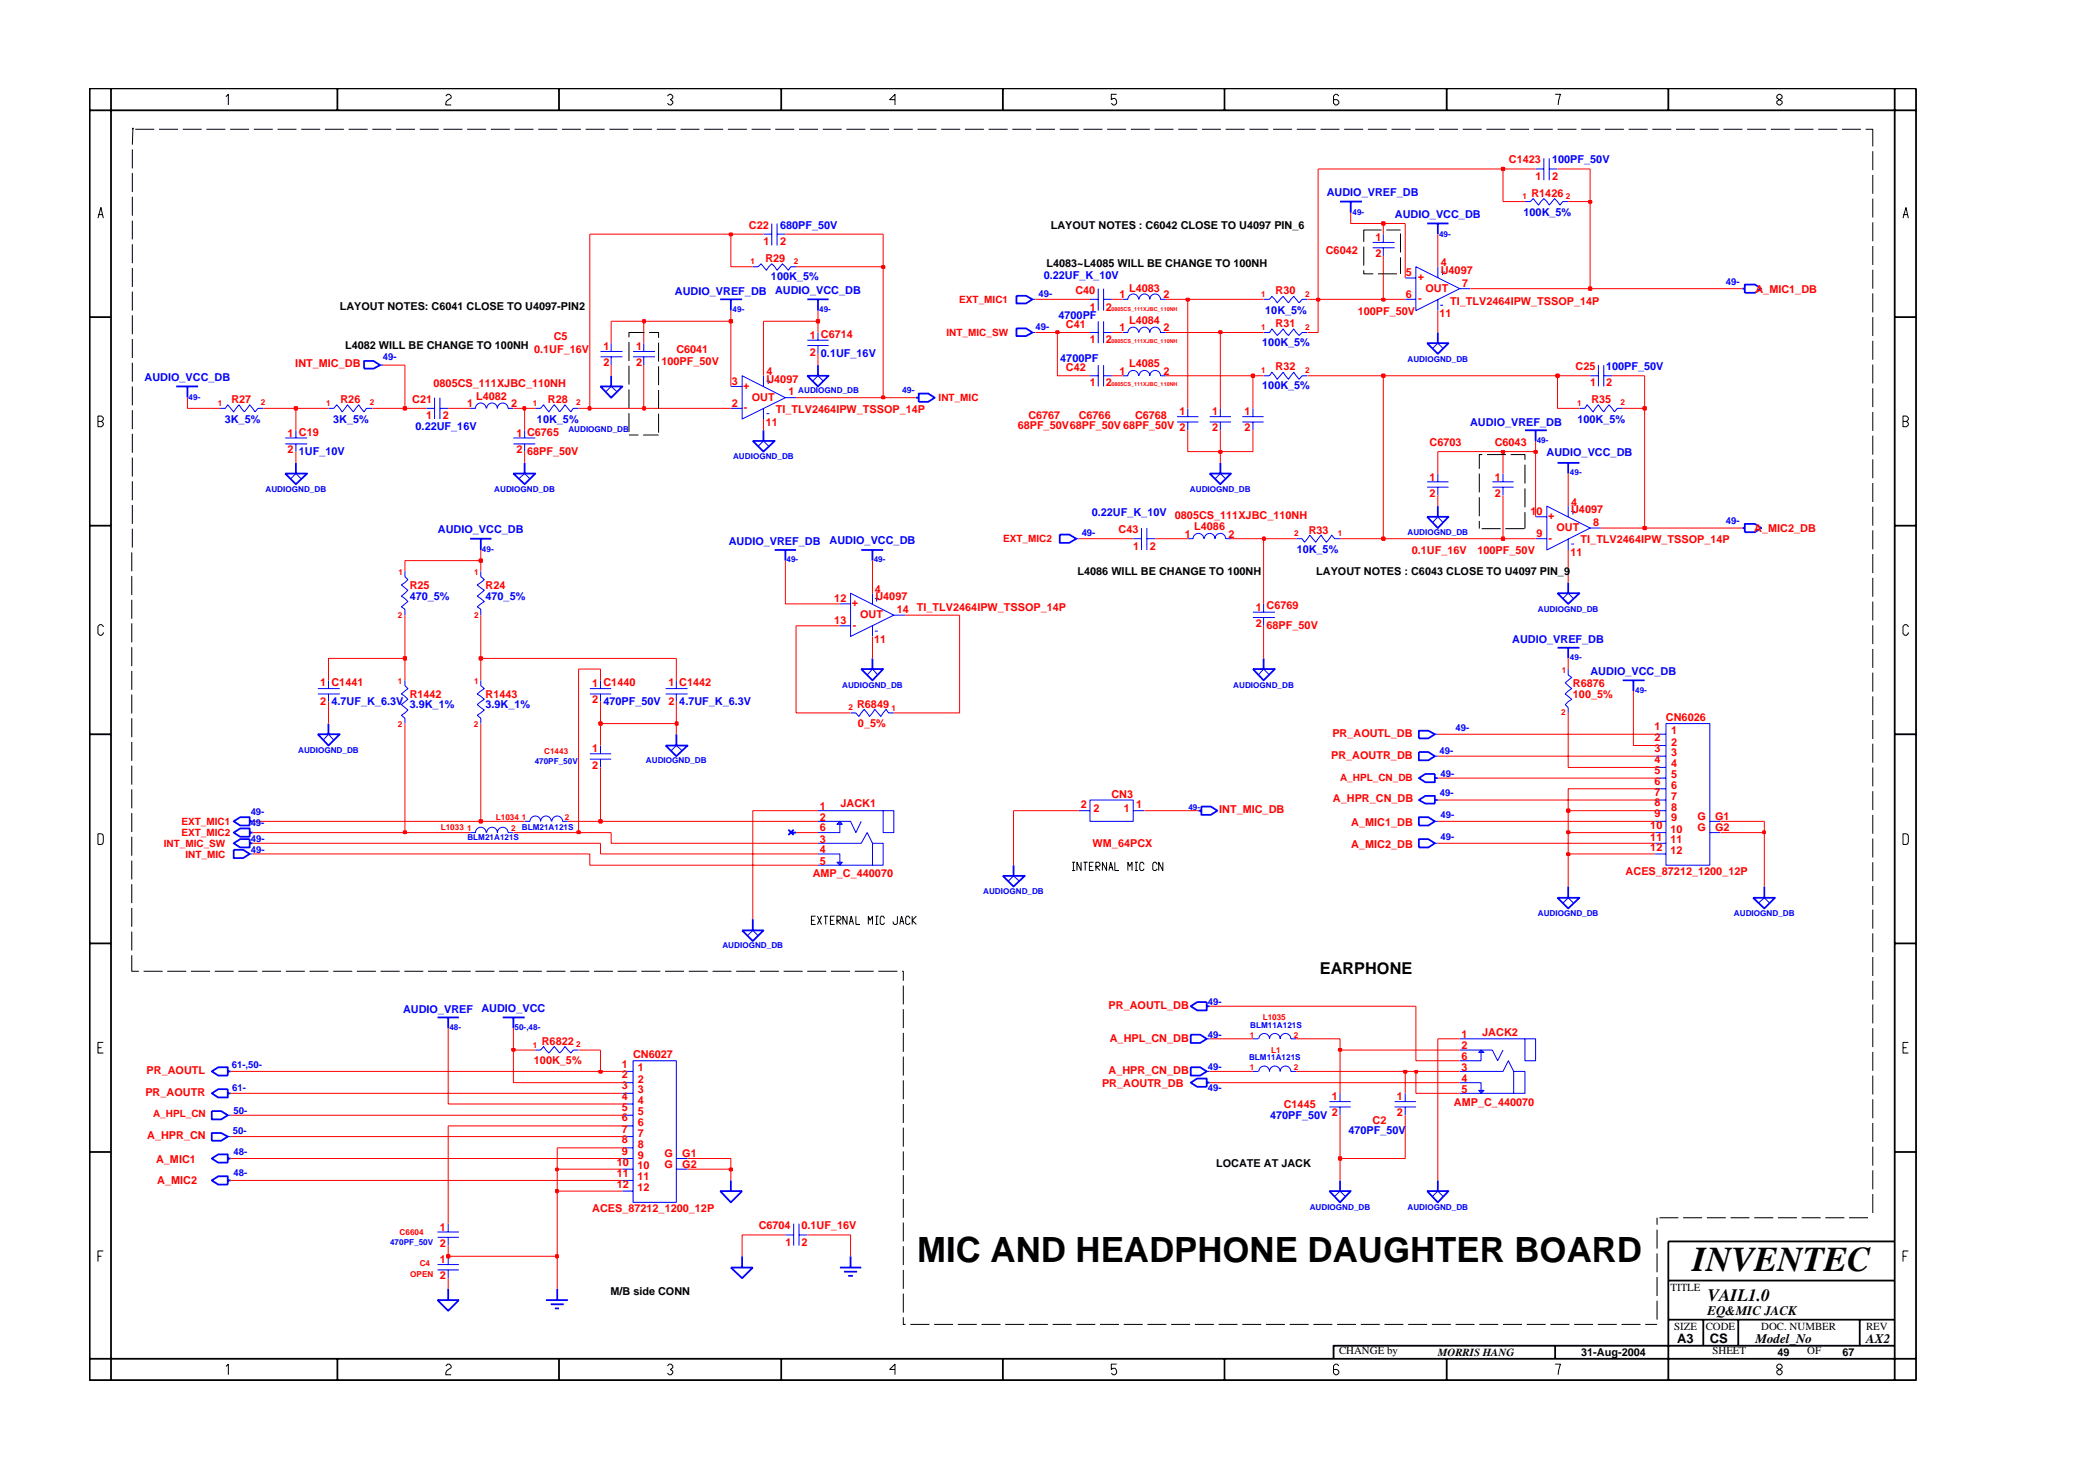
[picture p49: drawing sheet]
<svg xmlns="http://www.w3.org/2000/svg" width="297mm" height="210mm" viewBox="0 0 297 210" stroke-linecap="round" stroke-linejoin="round" font-family="sans-serif">
<defs><g id="words">
<g font-size="5">
<text x="131" y="180.3">MIC AND HEADPHONE DAUGHTER BOARD</text>
<text x="241.8" y="181.6">INVENTEC</text>
</g>
<text font-size="2.5" x="244" y="185.9">VAIL1.0</text>
<text font-size="2.3" x="188.6" y="139.2">EARPHONE</text>
<g font-size="1.9">
<text x="239.6" y="191.9">A3</text>
<text x="244" y="187.9">EQ&amp;MIC JACK</text>
<text x="244.3" y="192">CS</text>
<text x="250.8" y="191.9">Model_No</text>
<text x="266.6" y="191.9">AX2</text>
</g>
<g font-size="1.6" fill="#f00">
<text x="215.6" y="23.3">C1423</text>
<text x="218.8" y="28.1">R1426</text>
<text x="219.4" y="25.8">1</text>
<text x="221.8" y="25.8">2</text>
<text x="107" y="32.7">C22</text>
<text x="109.1" y="35.1">1</text>
<text x="111.4" y="35.1">2</text>
<text x="196.5" y="34.5">1</text>
<text x="109.3" y="37.4">R29</text>
<text x="161.3" y="41.7">L4083</text>
<text x="189.4" y="36.3">C6042</text>
<text x="196.5" y="36.8">2</text>
<text x="200.8" y="39.4">5</text>
<text x="202.6" y="40">+</text>
<text x="203.7" y="41.7">OUT</text>
<text x="205.9" y="39.1">U4097</text>
<text x="205.9" y="38">4</text>
<text x="208.9" y="41">7</text>
<text x="250.8" y="41.8">A_MIC1_DB</text>
<text x="152.3" y="46.9">C41</text>
<text x="153.6" y="42">C40</text>
<text x="155.7" y="44.4">1</text>
<text x="158" y="44.4">2</text>
<text x="160" y="47.3">1</text>
<text x="160" y="42.6">1</text>
<text x="161.3" y="46.3">L4084</text>
<text x="166.2" y="47.3">2</text>
<text x="166.2" y="42.6">2</text>
<text x="182.2" y="46.7">R31</text>
<text x="182.2" y="42">R30</text>
<text x="194" y="45">100PF_50V</text>
<text x="200.8" y="42.5">6</text>
<text x="202.6" y="43.2">-</text>
<text x="205.7" y="45.2">11</text>
<text x="207.2" y="43.5">TI_TLV2464IPW_TSSOP_14P</text>
<text x="42.2" y="52.4">INT_MIC_DB</text>
<text x="76.3" y="50.4">0.1UF_16V</text>
<text x="79.1" y="48.6">C5</text>
<text x="86.2" y="50">1</text>
<text x="86.2" y="52.3">2</text>
<text x="90.9" y="50">1</text>
<text x="90.9" y="52.3">2</text>
<text x="94.5" y="52.1">100PF_50V</text>
<text x="96.6" y="50.5">C6041</text>
<text x="109.5" y="53.6">4</text>
<text x="115.7" y="48.4">1 C6714</text>
<text x="115.7" y="50.8">2</text>
<text x="152.3" y="53.1">C42</text>
<text x="155.7" y="49">1</text>
<text x="158" y="49">2</text>
<text x="160" y="53.5">1</text>
<text x="161.3" y="52.5">L4085</text>
<text x="166.2" y="53.5">2</text>
<text x="182.2" y="52.9">R32</text>
<text x="225.1" y="52.9">C25</text>
<text x="33.1" y="57.6">R27</text>
<text x="48.6" y="57.6">R26</text>
<text x="58.9" y="57.5">C21</text>
<text x="60.9" y="59.9">1</text>
<text x="61.9" y="55.3">0805CS_111XJBC_110NH</text>
<text x="63.3" y="59.9">2</text>
<text x="66.7" y="58.2">1</text>
<text x="68" y="57.2">L4082</text>
<text x="73" y="58.2">2</text>
<text x="78.3" y="57.6">R28</text>
<text x="104.6" y="55">3</text>
<text x="104.6" y="58.1">2</text>
<text x="106.2" y="55.5">+</text>
<text x="106.3" y="58.8">-</text>
<text x="107.4" y="57.2">OUT</text>
<text x="109.5" y="54.7">U4097</text>
<text x="110.9" y="59">TI_TLV2464IPW_TSSOP_14P</text>
<text x="112.6" y="56.5">1</text>
<text x="146.9" y="59.9">C6767</text>
<text x="154.1" y="59.9">C6766</text>
<text x="155.7" y="55.2">1</text>
<text x="158" y="55.2">2</text>
<text x="162.2" y="59.9">C6768</text>
<text x="168.5" y="59.3">1</text>
<text x="173.2" y="59.3">1</text>
<text x="177.8" y="59.3">1</text>
<text x="227.2" y="55.2">1</text>
<text x="227.4" y="57.6">R35</text>
<text x="229.5" y="55.2">2</text>
<text x="41.1" y="64.8">2</text>
<text x="41.1" y="62.4">1 C19</text>
<text x="73.8" y="62.4">1 C6765</text>
<text x="73.8" y="64.8">2</text>
<text x="75.3" y="65">68PF_50V</text>
<text x="109.4" y="60.8">11</text>
<text x="145.4" y="61.3">68PF_50V68PF_50V 68PF_50V 2</text>
<text x="173.2" y="61.7">2</text>
<text x="177.8" y="61.7">2</text>
<text x="204.2" y="63.8">C6703</text>
<text x="213.6" y="63.8">C6043</text>
<text x="204.2" y="68.7">1</text>
<text x="204.2" y="71">2</text>
<text x="213.6" y="68.7">1</text>
<text x="213.6" y="71">2</text>
<text x="159.8" y="76.2">C43</text>
<text x="167.9" y="74.2">0805CS_111XJBC_110NH</text>
<text x="169.3" y="76.8">1</text>
<text x="170.6" y="75.8">L4086</text>
<text x="175.5" y="76.8">2</text>
<text x="187" y="76.3">R33</text>
<text x="218.7" y="73.6">10</text>
<text x="219.6" y="76.7">9</text>
<text x="221.2" y="74.2">+</text>
<text x="221.3" y="77.4">-</text>
<text x="222.4" y="75.9">OUT</text>
<text x="224.5" y="73.3">U4097</text>
<text x="224.5" y="72.2">4</text>
<text x="225.8" y="77.7">TI_TLV2464IPW_TSSOP_14P</text>
<text x="227.6" y="75.1">8</text>
<text x="250.6" y="76">A_MIC2_DB</text>
<text x="161.9" y="78.6">1</text>
<text x="164.3" y="78.6">2</text>
<text x="201.7" y="79.1">0.1UF_16V</text>
<text x="211.1" y="79.1">100PF_50V</text>
<text x="224.4" y="79.4">11</text>
<text x="58.5" y="84.2">R25</text>
<text x="69.4" y="84.2">R24</text>
<text x="119.2" y="86">12</text>
<text x="119.2" y="89.2">13</text>
<text x="121.7" y="86.6">+</text>
<text x="121.9" y="89.8">-</text>
<text x="122.9" y="88.3">OUT</text>
<text x="125" y="84.7">4</text>
<text x="125.1" y="85.8">U4097</text>
<text x="128.1" y="87.6">14</text>
<text x="131" y="87.3">TI_TLV2464IPW_TSSOP_14P</text>
<text x="179.4" y="87.3">1 C6769</text>
<text x="179.4" y="89.6">2</text>
<text x="181" y="89.8">68PF_50V</text>
<text x="124.9" y="91.9">11</text>
<text x="45.7" y="98">1 C1441</text>
<text x="45.7" y="100.7">2</text>
<text x="58.5" y="99.8">R1442</text>
<text x="69.4" y="99.8">R1443</text>
<text x="84.6" y="98.1">1 C1440</text>
<text x="84.6" y="100.5">2</text>
<text x="95.5" y="98">1 C1442</text>
<text x="95.5" y="100.7">2</text>
<text x="122.5" y="101.1">R6849</text>
<text x="224.7" y="98.1">R6876</text>
<text x="224.7" y="99.7">100_5%</text>
<text x="84.6" y="107.5">1</text>
<text x="122.6" y="103.8">0_5%</text>
<text x="190.4" y="105.3">PR_AOUTL_DB</text>
<text x="236.4" y="104.4">1</text>
<text x="236.4" y="105.9">2</text>
<text x="236.4" y="107.5">3</text>
<text x="238" y="103.1">CN6026</text>
<text x="238.8" y="104.9">1</text>
<text x="238.8" y="106.5">2</text>
<text x="84.6" y="109.8">2</text>
<text x="190.2" y="108.4">PR_AOUTR_DB</text>
<text x="236.4" y="109">4</text>
<text x="236.4" y="110.5">5</text>
<text x="236.4" y="112.2">6</text>
<text x="236.4" y="113.7">7</text>
<text x="238.8" y="108">3</text>
<text x="238.8" y="109.7">4</text>
<text x="238.8" y="111.2">5</text>
<text x="238.8" y="112.7">6</text>
<text x="117.1" y="115.8">1</text>
<text x="117.1" y="117.3">2</text>
<text x="117.1" y="118.8">6</text>
<text x="120.1" y="115.3">JACK1</text>
<text x="154.4" y="115.5">2</text>
<text x="156.2" y="116.1">2</text>
<text x="158.8" y="114.1">CN3</text>
<text x="160.6" y="116.1">1</text>
<text x="162.3" y="115.5">1</text>
<text x="174.2" y="116.2">INT_MIC_DB</text>
<text x="190.4" y="114.6">A_HPR_CN_DB</text>
<text x="193.1" y="118">A_MIC1_DB</text>
<text x="235.8" y="118.5">10</text>
<text x="236.4" y="115.2">8</text>
<text x="236.4" y="116.8">9</text>
<text x="238.7" y="119">10</text>
<text x="238.8" y="114.3">7</text>
<text x="238.8" y="115.8">8</text>
<text x="238.8" y="117.4">9</text>
<text x="242.5" y="117.1">G</text>
<text x="242.5" y="118.8">G</text>
<text x="245.1" y="117.2">G1</text>
<text x="245.1" y="118.7">G2</text>
<text x="116.1" y="125.3">AMP_C_440070</text>
<text x="117.1" y="120.4">3</text>
<text x="117.1" y="121.9">4</text>
<text x="117.1" y="123.5">5</text>
<text x="156.1" y="121.1">WM_64PCX</text>
<text x="193.1" y="121.2">A_MIC2_DB</text>
<text x="232.3" y="125">ACES_87212_1200_12P</text>
<text x="235.8" y="120.1">11</text>
<text x="235.8" y="121.6">12</text>
<text x="238.7" y="120.5">11</text>
<text x="238.7" y="122">12</text>
<text x="77.4" y="149.3">R6822</text>
<text x="158.4" y="144.2">PR_AOUTL_DB</text>
<text x="158.6" y="148.8">A_HPL_CN_DB</text>
<text x="208.8" y="148.4">1</text>
<text x="208.8" y="150">2</text>
<text x="211.8" y="148">JACK2</text>
<text x="20.9" y="153.4">PR_AOUTL</text>
<text x="76.3" y="152">100K_5%</text>
<text x="88.8" y="152.5">1</text>
<text x="88.8" y="154.1">2</text>
<text x="88.8" y="155.6">3</text>
<text x="90.5" y="151.1">CN6027</text>
<text x="91.1" y="153.1">1</text>
<text x="91.1" y="154.7">2</text>
<text x="157.5" y="155.3">PR_AOUTR_DB</text>
<text x="158.4" y="153.5">A_HPR_CN_DB</text>
<text x="208.8" y="153">3</text>
<text x="208.8" y="154.6">4</text>
<text x="208.8" y="151.5">6</text>
<text x="20.8" y="156.5">PR_AOUTR</text>
<text x="88.8" y="160.2">6</text>
<text x="88.8" y="161.9">7</text>
<text x="88.8" y="157.2">4</text>
<text x="88.8" y="158.7">5</text>
<text x="91.1" y="159.4">5</text>
<text x="91.1" y="160.9">6</text>
<text x="91.1" y="156.2">3</text>
<text x="91.1" y="157.7">4</text>
<text x="183.4" y="158.3">C1445</text>
<text x="190.3" y="157.2">1</text>
<text x="190.3" y="159.5">2</text>
<text x="196.1" y="160.5">C2</text>
<text x="199.6" y="157.2">1</text>
<text x="199.6" y="159.5">2</text>
<text x="207.7" y="158">AMP_C_440070</text>
<text x="208.8" y="156.1">5</text>
<text x="21" y="162.7">A_HPR_CN</text>
<text x="22.3" y="166.1">A_MIC1</text>
<text x="88.1" y="166.7">10</text>
<text x="88.8" y="163.4">8</text>
<text x="88.8" y="165">9</text>
<text x="91.1" y="167.1">10</text>
<text x="91.1" y="162.4">7</text>
<text x="91.1" y="164">8</text>
<text x="91.1" y="165.5">9</text>
<text x="94.9" y="165.3">G</text>
<text x="94.9" y="166.8">G</text>
<text x="97.5" y="165.4">G1</text>
<text x="97.5" y="166.9">G2</text>
<text x="22.5" y="169.2">A_MIC2</text>
<text x="84.6" y="173.2">ACES_87212_1200_12P</text>
<text x="88.1" y="168.2">11</text>
<text x="88.1" y="169.8">12</text>
<text x="91.1" y="168.7">11</text>
<text x="91.1" y="170.2">12</text>
<text x="62.9" y="175.9">1</text>
<text x="62.9" y="178.2">2</text>
<text x="108.4" y="175.7">C6704</text>
<text x="112.2" y="178">1</text>
<text x="114.5" y="175.7">0.1UF_16V</text>
<text x="114.5" y="178">2</text>
<text x="62.9" y="180.5">1</text>
<text x="62.9" y="182.8">2</text>
</g>
<g font-size="1.6" fill="#00f">
<text x="221.8" y="23.3">100PF_50V</text>
<text x="189.6" y="28">AUDIO_VREF_DB</text>
<text x="111.4" y="32.7">680PF_50V</text>
<text x="199.3" y="31.2">AUDIO_VCC_DB</text>
<text x="217.7" y="30.8">100K_5%</text>
<text x="110.2" y="40.1">100K_5%</text>
<text x="149.1" y="39.8">0.22UF_K_10V</text>
<text x="96.4" y="42.1">AUDIO_VREF_DB</text>
<text x="110.7" y="42">AUDIO_VCC_DB</text>
<text x="151.2" y="45.6">4700PF</text>
<text x="180.8" y="44.8">10K_5%</text>
<text x="117.3" y="51">0.1UF_16V</text>
<text x="151.5" y="51.7">4700PF</text>
<text x="180.3" y="49.5">100K_5%</text>
<text x="229.5" y="52.9">100PF_50V</text>
<text x="20.7" y="54.5">AUDIO_VCC_DB</text>
<text x="180.3" y="55.6">100K_5%</text>
<text x="32.1" y="60.4">3K_5%</text>
<text x="42.7" y="65">1UF_10V</text>
<text x="47.6" y="60.4">3K_5%</text>
<text x="59.4" y="61.4">0.22UF_16V</text>
<text x="76.7" y="60.4">10K_5%</text>
<text x="210" y="60.8">AUDIO_VREF_DB</text>
<text x="221" y="65.2">AUDIO_VCC_DB</text>
<text x="225.4" y="60.4">100K_5%</text>
<text x="62.6" y="76.2">AUDIO_VCC_DB</text>
<text x="104.1" y="77.9">AUDIO_VREF_DB</text>
<text x="118.5" y="77.7">AUDIO_VCC_DB</text>
<text x="156" y="73.8">0.22UF_K_10V</text>
<text x="185.3" y="79">10K_5%</text>
<text x="58.5" y="85.7">470_5%</text>
<text x="69.4" y="85.7">470_5%</text>
<text x="216.1" y="91.9">AUDIO_VREF_DB</text>
<text x="47.4" y="100.7">4.7UF_K_6.3V</text>
<text x="58.5" y="101.2">3.9K_1%</text>
<text x="69.4" y="101.2">3.9K_1%</text>
<text x="86.2" y="100.7">470PF_50V</text>
<text x="97.1" y="100.7">4.7UF_K_6.3V</text>
<text x="227.2" y="96.4">AUDIO_VCC_DB</text>
<text x="57.6" y="144.7">AUDIO_VREF</text>
<text x="68.8" y="144.5">AUDIO_VCC</text>
<text x="181.5" y="159.9">470PF_50V</text>
<text x="192.6" y="162.1">470PF_50V</text>
</g>
<g font-size="1.6">
<text x="150.1" y="32.7">LAYOUT NOTES : C6042 CLOSE TO U4097 PIN_6</text>
<text x="149.5" y="38.2">L4083~L4085 WILL BE CHANGE TO 100NH</text>
<text x="48.5" y="44.4">LAYOUT NOTES: C6041 CLOSE TO U4097-PIN2</text>
<text x="49.3" y="49.9">L4082 WILL BE CHANGE TO 100NH</text>
<text x="154" y="82.2">L4086 WILL BE CHANGE TO 100NH</text>
<text x="188.1" y="82.2">LAYOUT NOTES : C6043 CLOSE TO U4097 PIN_9</text>
<text x="173.8" y="166.8">LOCATE AT JACK</text>
<text x="87.2" y="185.1">M/B side CONN</text>
<text x="238.7" y="184.4">TITLE</text>
<text x="239.2" y="190">SIZE</text>
<text x="243.7" y="190">CODE</text>
<text x="251.6" y="190">DOC. NUMBER</text>
<text x="266.6" y="190">REV</text>
<text x="191.3" y="193.5">CHANGE by</text>
<text x="205.4" y="193.7">MORRIS HANG</text>
<text x="225.9" y="193.7">31-Aug-2004</text>
<text x="244.7" y="193.5">SHEET</text>
<text x="253.9" y="193.7">49</text>
<text x="258.2" y="193.5">OF</text>
<text x="263.3" y="193.7">67</text>
</g>
<g font-size="1.4" fill="#00f">
<text x="246.6" y="40.7">49-</text>
<text x="147.9" y="47.1">49-</text>
<text x="148.4" y="42.4">49-</text>
<text x="54.7" y="51.4">49-</text>
<text x="154.5" y="76.6">49-</text>
<text x="246.6" y="74.8">49-</text>
<text x="205.7" y="107.8">49-</text>
<text x="207.9" y="104.4">49-</text>
<text x="205.7" y="113.8">49-</text>
<text x="205.8" y="111">49-</text>
<text x="35.8" y="118">49-</text>
<text x="35.8" y="116.4">49-</text>
<text x="205.8" y="120">49-</text>
<text x="205.8" y="116.8">49-</text>
<text x="35.8" y="120.3">49-</text>
<text x="35.8" y="121.8">49-</text>
<text x="172.6" y="143.6">49-</text>
<text x="172.6" y="148.3">49-</text>
<text x="33.1" y="152.6">61-,50-</text>
<text x="33.2" y="155.9">61-</text>
<text x="172.6" y="155.9">49-</text>
<text x="172.6" y="152.9">49-</text>
<text x="33.3" y="162">50-</text>
<text x="33.4" y="159.2">50-</text>
<text x="33.4" y="165">48-</text>
<text x="33.4" y="168.1">48-</text>
</g>
<g font-size="1.4" fill="#f00">
<text x="137.1" y="43.3">EXT_MIC1</text>
<text x="135.2" y="48">INT_MIC_SW</text>
<text x="134.1" y="57.4">INT_MIC</text>
<text x="143.3" y="77.5">EXT_MIC2</text>
<text x="191.5" y="111.5">A_HPL_CN_DB</text>
<text x="25.9" y="117.9">EXT_MIC1</text>
<text x="25.9" y="119.5">EXT_MIC2</text>
<text x="23.4" y="121">INT_MIC_SW</text>
<text x="26.5" y="122.5">INT_MIC</text>
<text x="21.9" y="159.6">A_HPL_CN</text>
</g>
<g font-size="1.2" fill="#f00">
<text x="217.5" y="28.5">1</text>
<text x="223.7" y="28.5">2</text>
<text x="107.2" y="37.8">1</text>
<text x="113.4" y="37.8">2</text>
<text x="180.2" y="47.2">1</text>
<text x="180.2" y="42.4">1</text>
<text x="186.5" y="47.1">2</text>
<text x="186.5" y="42.4">2</text>
<text x="180.2" y="53.4">1</text>
<text x="186.5" y="53.3">2</text>
<text x="31.1" y="58">1</text>
<text x="37.3" y="57.9">2</text>
<text x="46.6" y="58">1</text>
<text x="52.9" y="57.9">2</text>
<text x="76.1" y="58">1</text>
<text x="82.3" y="57.9">2</text>
<text x="225.3" y="58">1</text>
<text x="231.5" y="57.9">2</text>
<text x="184.9" y="76.6">2</text>
<text x="191.2" y="76.6">1</text>
<text x="56.9" y="82.2">1</text>
<text x="67.8" y="82.2">1</text>
<text x="56.8" y="88.2">2</text>
<text x="67.8" y="88.2">2</text>
<text x="56.8" y="97.7">1</text>
<text x="67.8" y="97.7">1</text>
<text x="121.2" y="101.4">2</text>
<text x="127.4" y="101.5">1</text>
<text x="223.1" y="96.2">1</text>
<text x="56.8" y="103.8">2</text>
<text x="67.7" y="103.8">2</text>
<text x="77.8" y="107.7">C1443</text>
<text x="223" y="102.2">2</text>
<text x="63" y="118.6">L1033</text>
<text x="66.7" y="118.7">1</text>
<text x="70.9" y="117.1">L1034</text>
<text x="73" y="118.7">2</text>
<text x="74.5" y="117.2">1</text>
<text x="80.7" y="117.2">2</text>
<text x="76.1" y="149.7">1</text>
<text x="82.3" y="149.6">2</text>
<text x="178.6" y="148.3">1</text>
<text x="180.4" y="145.7">L1035</text>
<text x="184.9" y="148.3">2</text>
<text x="178.6" y="152.9">1</text>
<text x="181.6" y="150.5">L1</text>
<text x="184.9" y="152.9">2</text>
<text x="57.1" y="176.5">C6604</text>
<text x="58.6" y="182.5">OPEN</text>
<text x="60" y="180.9">C4</text>
</g>
<g font-size="1.2" fill="#00f">
<text x="193.2" y="30.7">49-</text>
<text x="205.6" y="33.8">49-</text>
<text x="104.7" y="44.6">49-</text>
<text x="117" y="44.6">49-</text>
<text x="201.1" y="51.7">AUDIOGND_DB</text>
<text x="27" y="57.1">49-</text>
<text x="114.1" y="56.2">AUDIOGND_DB</text>
<text x="128.9" y="56.1">49-</text>
<text x="81.2" y="61.7">AUDIOGND_DB</text>
<text x="104.7" y="65.6">AUDIOGND_DB</text>
<text x="219.6" y="63.3">49-</text>
<text x="37.9" y="70.3">AUDIOGND_DB</text>
<text x="70.6" y="70.3">AUDIOGND_DB</text>
<text x="170" y="70.3">AUDIOGND_DB</text>
<text x="224.3" y="67.9">49-</text>
<text x="201.1" y="76.5">AUDIOGND_DB</text>
<text x="68.9" y="78.8">49-</text>
<text x="112.4" y="80.4">49-</text>
<text x="124.8" y="80.4">49-</text>
<text x="219.7" y="87.4">AUDIOGND_DB</text>
<text x="224.3" y="94.3">49-</text>
<text x="120.3" y="98.2">AUDIOGND_DB</text>
<text x="176.2" y="98.2">AUDIOGND_DB</text>
<text x="233.6" y="99">49-</text>
<text x="42.6" y="107.6">AUDIOGND_DB</text>
<text x="76.4" y="109.2">470PF_50V</text>
<text x="92.3" y="109.1">AUDIOGND_DB</text>
<text x="74.6" y="118.5">BLM21A121S</text>
<text x="169.8" y="115.7">49-</text>
<text x="66.8" y="120.1">BLM21A121S</text>
<text x="140.5" y="127.8">AUDIOGND_DB</text>
<text x="219.7" y="130.8">AUDIOGND_DB</text>
<text x="247.7" y="130.8">AUDIOGND_DB</text>
<text x="103.2" y="135.5">AUDIOGND_DB</text>
<text x="64.2" y="147.2">48-</text>
<text x="73.5" y="147.2">50-,48-</text>
<text x="178.6" y="146.9">BLM11A121S</text>
<text x="178.5" y="151.5">BLM11A121S</text>
<text x="187.1" y="172.8">AUDIOGND_DB</text>
<text x="201.1" y="172.8">AUDIOGND_DB</text>
<text x="55.7" y="177.9">470PF_50V</text>
</g>
<g font-size=".8" fill="#f00">
<text x="158.8" y="44.4">0805CS_111XJBC_110NH</text>
<text x="158.8" y="49">0805CS_111XJBC_110NH</text>
<text x="158.8" y="55.2">0805CS_111XJBC_110NH</text>
</g>
</g></defs>
<g fill="none" stroke="#00f" stroke-width=".14">
<path d="M196.1 34.6h3.1M196.1 35.4h3.1M197.6 33.5v1.1M197.6 35.4v1.2M60.9 58.3h1.2M62.1 56.8v3.1M62.9 58.3h1.1M62.9 56.8v3.1M160.4 47.5h.7a.76 .76 0 0 1 .8-.7 .76 .76 0 0 1 .8 .7M162.8 47.5a.76 .76 0 0 1 .7-.7 .76 .76 0 0 1 .8 .7 .76 .76 0 0 1 .7-.7 .76 .76 0 0 1 .8 .7h.8M227.2 53.7h1.2M228.4 52.2v3"/>
<path d="M229.1 53.7h1.2M229.1 52.2v3M185.2 77h.8l.4 .5 .7-1 .9 1 .8-1 .7 1 .8-1 .4 .5h.8M219.4 77h1.6M219.4 73.8h1.6M221 72.3l6.2 3.2-6.2 3.1zM224.1 72.3v1.5M224.1 77v1.6M224.5 73.1h.6M224.5 77.7h.4M224.7 72.7v.8M227.2 75.5h1.5"/>
<path d="M46.2 105.8l.7-.9 .8 .9M121.5 101.9h.8l.4 .5 .8-1 .7 1 .8-1 .8 1 .8-1 .3 .5h.8M205 104.9h.4M236.5 106.5h1.5M236.5 104.9h1.5M236.5 109.7h1.5M236.5 108h1.5M236.5 112.7h1.5M236.5 111.2h1.5M236.5 115.8h1.5M236.5 114.3h1.5M236.5 119h1.5"/>
<path d="M236.5 117.4h1.5M238 103.4h6.3v20.2h-6.3zM244.3 119h1.5M244.3 117.4h1.5M236.5 122h1.5M236.5 120.5h1.5M208.6 153.1h6.1l.8-1.5 .8 1.5M208.6 154.7h3v1.5M208.6 150h4.6l.8 1.6 .7-1.6M208.6 148.4h9.3M208.6 156.2h7.7M211.6 150v1.6h-3"/>
<path d="M216.3 153.1h1.6v3.1h-1.6zM217.9 148.4h1.5v3.2h-1.5zM64 179.5v1.2M204.7 171l.7-.8 .8 .8M62.5 180.7h3.1M62.5 181.5h3.1M64 181.5v1.1"/>
</g>
<g fill="none" stroke="#00f" stroke-width=".25">
<path d="M115.3 42.8h3.1M116.9 42.8v1.6M67.2 77h3M68.7 77v1.6M222.5 92.6h3.2M224.1 92.6v1.5M45.4 104.9h3.1l-1.6 1.6zM46.9 103.4v1.5M171.2 115.8h.4M171.6 115.2h1.4l.9 .6-.9 .6h-1.4zM202.7 104.4h1.4l.9 .5-.9 .6h-1.4zM71.8 145.4h3.2"/>
<path d="M73.3 145.4v1.5M170.1 154.7l1-.6h1.3v1.2h-1.3zM172.4 154.7h.4M203.9 170.2h3.1l-1.6 1.6zM205.4 168.7v1.5"/>
</g>
<g fill="#3c3cc8" stroke="#00f" stroke-width=".14">
<path d="M211.3 150.4l.3-.4 .4 .4z" fill-rule="evenodd"/>
<path d="M211.3 155.8h.7l-.4 .4z" fill-rule="evenodd"/>
</g>
<g fill="none" stroke="#00f" stroke-width=".25">
<path d="M191.5 28.8h3.1M193 28.8v1.6M203.9 31.9h3.1M205.4 31.9v1.6M25.2 55.2h3.1M26.8 55.2v1.6M52 51.6h1.4l.9 .6-.9 .5h-1.4zM85.8 55.2h3.1l-1.6 1.6zM87.3 53.7v1.5M102.9 42.8h3.1M104.4 42.8v1.6M115.3 53.7h3.1l-1.5 1.5z"/>
<path d="M116.9 52.2v1.5M130.8 56.8h.5M131.3 56.2h1.3l.9 .6-.9 .6h-1.3zM203.9 49h3.1l-1.6 1.6zM205.4 47.5v1.5M73.3 67.7h3.2l-1.5 1.5zM75 66.1v1.6M123 78.6h3.2M124.7 78.6v1.5M151.4 76.4h1.4l1 .6-1 .6h-1.4zM172.8 67.7h3.1l-1.5 1.5zM174.4 66.1v1.6"/>
<path d="M222.5 66.1h3.2M224.1 66.1v1.6M123 95.6h3.2l-1.5 1.6zM124.7 94.1v1.5M179 95.6h3.1l-1.6 1.6zM180.5 94.1v1.5M231.8 97.2h3.2M233.4 97.2v1.5M33.4 117.4l.9-.6h1.4v1.2h-1.4zM35.7 117.4h.4M112.6 118.5l.8 .8M113 119h.7"/>
<path d="M113.4 118.5l-.8 .8M202.7 107.5h1.4l.9 .5-.9 .6h-1.4zM202.7 116.8h1.4l.9 .6-.9 .6h-1.4zM106 132.9h3.1l-1.5 1.6zM107.6 131.3v1.6M222.5 128.3h3.2l-1.6 1.5zM224.1 126.7v1.6M250.5 128.3h3.1l-1.5 1.5zM252.1 126.7v1.6M30.3 158.8h1.3l.9 .6-.9 .5h-1.3zM62.5 145.4h3.1M64 145.4v1.5"/>
<path d="M170.1 143.8l1-.6h1.3v1.2h-1.3zM170.1 152.5h1.4l.9 .6-.9 .6h-1.4zM170.1 147.8h1.4l.9 .6-.9 .6h-1.4zM172.4 143.8h.4M30.3 168.7l.9-.6h1.3v1.2h-1.3zM32.5 168.7h.5M102.9 170.2h3.1l-1.6 1.6zM104.4 168.7v1.5M106 179.5v1.6M189.9 170.2h3.1l-1.5 1.6zM191.5 168.7v1.5M62.5 185.8h3.1l-1.6 1.5z"/>
<path d="M64 184.2v1.6M104.4 181.1h3.2l-1.6 1.5z"/>
</g>
<g fill="none" stroke="#00f" stroke-width=".14">
<path d="M109.1 33.5h1.2M110.3 31.9v3.2M111 33.5h1.2M111 31.9v3.2M200.8 39.7h1.5M202.3 38.1l6.3 3.1-6.3 3.2zM205.4 38.1v1.6M205.9 38.9h.5M206.1 38.5v.8M217.9 28.8h.7l.5-.4 .7 .9 .8-.9 .7 .9 .8-.9 .8 .9 .4-.5h.8M219.4 24.1h1.2M220.6 22.6v3.2"/>
<path d="M221.3 24.1h1.2M221.3 22.6v3.2M31.4 58.3h.8l.3-.5 .9 1.1 .7-1.1 .8 1.1 .8-1.1 .7 1.1 .5-.6h.7M46.9 58.3h.8l.4-.5 .8 1.1 .7-1.1 .9 1.1 .8-1.1 .7 1.1 .4-.6h.8M54.3 52.2h.4M67.2 58.3h.7a.76 .76 0 0 1 .8-.7 .76 .76 0 0 1 .8 .7M69.5 58.3a.76 .76 0 0 1 .8-.7 .76 .76 0 0 1 .8 .7 .76 .76 0 0 1 .7-.7 .76 .76 0 0 1 .8 .7h.7M76.5 58.3h.7l.5-.5 .7 1.1 .8-1.1 .8 1.1 .7-1.1 .9 1.1 .3-.6h.8M86.6 56l.7-.8 .9 .8M90.5 50.2h3.1M90.5 51h3.1M92 49v1.2"/>
<path d="M92 51v1.2M115.3 48.6h3.1M115.3 49.4h3.1M116.1 54.5l.8-.8 .7 .8M116.9 47.5v1.1M116.9 49.4v1.2M155.7 42.8h1.2M155.7 53.7h1.2M156.9 41.2v3.2M156.9 52.2v3M157.7 42.8h1.2M157.7 41.2v3.2"/>
<path d="M157.7 52.2v3M157.7 53.7h1.2M168.2 59.5h3M169.7 58.3v1.2M180.5 47.5h.9l.3-.5 .8 .9 .8-.9 .8 .9 .8-.9 .7 .9 .4-.4h.8M180.5 42.8h.9l.3-.5 .8 1 .8-1 .8 1 .8-1 .7 1 .4-.5h.8M180.5 53.7h.9l.3-.5 .8 1 .8-1 .8 1 .8-1 .7 1 .4-.5h.8M200.8 42.8h1.5M204.7 49.8l.7-.8 .8 .8M205.4 42.8v1.6M205.8 43.6h.4M208.6 41.2h1.5"/>
<path d="M225.7 58.3h.7l.4-.5 .8 1.1 .8-1.1 .7 1.1 .8-1.1 .8 1.1 .4-.6h.7M40.8 62.6h3.1M40.8 63.4h3.1M42.3 61.5v1.1M42.3 63.4v1.1M74.1 68.4l.9-.7 .7 .7M153.8 77h.3M168.2 60.3h3M169.7 60.3v1.2M173.6 68.4l.8-.7 .7 .7M203.9 68.8h3.1M203.9 69.6h3.1"/>
<path d="M205.4 67.7v1.1M205.4 69.6v1.2M45.4 98.4h3.1M45.4 99.2h3.1M46.9 97.2v1.2M46.9 99.2v1.1M57.9 97.2v.8l.4 .4-1 .8 1 .7-1 .8 1 .7-1 .8 .6 .4v.8M68.7 97.2v.8l.5 .4-1 .8 1 .7-1 .8 1 .7-1 .8 .5 .4v.8M68.7 81.6v.8l.5 .4-1 .8 1 .7-1 .9 1 .8-1 .7 .5 .4v.8M84.3 98.4h3M84.3 99.2h3M85.8 97.2v1.2"/>
<path d="M85.8 99.2v1.1M120 86.3h1.5M120 89.4h1.5M121.5 84.8l6.2 3.1-6.2 3zM123.9 96.4l.8-.8 .7 .8M124.7 84.8v1.5M124.7 89.4v1.5M125 85.5h.6M125 90.2h.4M125.3 85.2v.8M127.7 87.9h1.6M179 87.5h3.1"/>
<path d="M179 88.2h3.1M179.8 96.4l.7-.8 .9 .8M180.5 86.3v1.2M180.5 88.2v1.2M67.2 119h.7a.76 .76 0 0 1 .8-.8 .76 .76 0 0 1 .8 .8M69.5 119a.76 .76 0 0 1 .8-.8 .76 .76 0 0 1 .8 .8 .76 .76 0 0 1 .7-.8 .76 .76 0 0 1 .8 .8h.7M84.3 107.7h3M84.3 108.5h3M85.8 106.5v1.2M85.8 108.5v1.2M116.9 115.8h9.3M116.9 117.4h4.6l.8 1.6 .7-1.6"/>
<path d="M120 117.4v1.6h-3.1M126.2 115.8h1.5v3.2h-1.5zM154.1 115.8h1.6M155.7 114.3h6.2v3.1h-6.2zM161.9 115.8h1.6M205 108h.4M205 117.4h.4M106.8 133.7l.8-.8 .7 .8M116.9 120.5h6.1l.9-1.5 .8 1.5M116.9 122h3.1v1.6M116.9 123.6h7.8M124.7 120.5h1.5v3.1h-1.5z"/>
<path d="M223.3 129l.8-.7 .7 .7M251.2 129l.9-.7 .7 .7M32.5 159.4h.5M88.9 153.1h1.6M88.9 154.7h1.6M88.9 157.7h1.6M88.9 156.2h1.6M88.9 159.4h1.6M90.5 151.6h6.1v20.2h-6.1zM172.4 153.1h.4M172.4 148.4h.4M179 153.1h.8"/>
<path d="M179 148.4h.8M179.9 153.1a.76 .76 0 0 1 .7-.8 .76 .76 0 0 1 .8 .8 .76 .76 0 0 1 .7-.8 .76 .76 0 0 1 .8 .8 .76 .76 0 0 1 .8-.8 .76 .76 0 0 1 .7 .8h.8M179.9 148.4a.76 .76 0 0 1 .7-.7 .76 .76 0 0 1 .8 .7 .76 .76 0 0 1 .7-.7 .76 .76 0 0 1 .8 .7 .76 .76 0 0 1 .8-.7 .76 .76 0 0 1 .7 .7h.8M199.2 157.4h3.1M199.2 158.2h3.1M200.8 156.2v1.2M200.8 158.2v1.2M88.9 160.9h1.6M88.9 164h1.6M88.9 162.4h1.6M88.9 167.1h1.6M88.9 165.5h1.6"/>
<path d="M88.9 170.2h1.6M88.9 168.7h1.6M96.6 167.1h1.6M96.6 165.5h1.6M112.2 176.5h1.2M113.4 174.9v3.1M114.2 176.5h1.1M114.2 174.9v3.1M190.7 171l.8-.8 .7 .8"/>
</g>
<g fill="#3c3cc8" stroke="#00f" stroke-width=".14">
<path d="M119.6 117.8l.4-.4 .3 .4z" fill-rule="evenodd"/>
<path d="M119.6 123.2h.7l-.3 .4z" fill-rule="evenodd"/>
</g>
<g fill="none" stroke="#00f" stroke-width=".25">
<path d="M145.2 46.9h1.4l.9 .6-.9 .5h-1.4zM145.2 42.3h1.4l.9 .5-.9 .6h-1.4zM248.9 41.2h.4M249.3 40.7h1.4l1 .5-1 .6h-1.4zM40.8 67.7h3.1l-1.6 1.5zM42.3 66.1v1.6M107.6 63h3.1l-1.6 1.5zM109.1 61.5v1.5M110.7 78.6h3M112.2 78.6v1.5M203.9 73.8h3.1l-1.6 1.7zM205.4 72.3v1.5"/>
<path d="M217.9 61.5h3.1M219.4 61.5v1.5M248.9 75.5h.4M249.3 74.9h1.4l1 .6-1 .5h-1.4zM222.5 84.8h3.2l-1.6 1.5zM224.1 83.2v1.6M33.4 119l.9-.6h1.4v1.2h-1.4zM35.7 119h.4M95.1 106.5h3.1l-1.6 1.5zM96.6 104.9v1.6M202.7 119.9h1.4l.9 .6-.9 .6h-1.4zM202.7 114.3l1-.6h1.3v1.1h-1.3z"/>
<path d="M202.7 111.2l1-.6h1.3v1.2h-1.3zM205 114.3h.4M205 111.2h.4M33.4 121.4h1.3l1 .6-1 .6h-1.3zM33.4 120.5l.9-.6h1.4v1.2h-1.4zM35.7 120.5h.4M143.3 125.2h3.1l-1.6 1.5zM144.8 123.6v1.6M30.3 156.2l.9-.6h1.3v1.2h-1.3zM30.3 153.1l.9-.6h1.3v1.2h-1.3zM32.5 156.2h.5M32.5 153.1h.5"/>
<path d="M30.3 165.5l.9-.6h1.3v1.2h-1.3zM30.3 161.9h1.3l.9 .5-.9 .6h-1.3zM32.5 165.5h.5M121.5 179.5v1.6M78 185.8h3.1M78.7 186.4h1.8M79.3 187h.6M79.6 184.2v1.6M120 181.1h3M120.6 181.7h1.9M121.2 182.3h.7"/>
</g>
<g fill="none" stroke="#00f" stroke-width=".14">
<path d="M107.6 38.1h.7l.4-.4 .8 .9 .8-.9 .7 .9 .8-.9 .8 .9 .4-.5h.7M85.8 50.2h3.1M85.8 51h3.1M87.3 49v1.2M87.3 51v1.2M104.4 55.2h1.6M104.4 58.3h1.6M106 53.7l6.2 3.1-6.2 3.1zM109.1 53.7v1.5M109.1 58.3v1.6M109.5 54.5h.6M109.5 59.1h.4"/>
<path d="M109.8 54.1v.8M112.2 56.8h1.5M147.5 47.5h.4M147.5 42.8h.4M155.7 47.5h1.2M156.9 45.9v3.1M157.7 47.5h1.2M157.7 45.9v3.1M160.4 42.8h.7a.76 .76 0 0 1 .8-.8 .76 .76 0 0 1 .8 .8M160.4 53.7h.7a.76 .76 0 0 1 .8-.8 .76 .76 0 0 1 .8 .8M162.8 42.8a.76 .76 0 0 1 .7-.8 .76 .76 0 0 1 .8 .8 .76 .76 0 0 1 .7-.8 .76 .76 0 0 1 .8 .8h.8M162.8 53.7a.76 .76 0 0 1 .7-.8 .76 .76 0 0 1 .8 .8 .76 .76 0 0 1 .7-.8 .76 .76 0 0 1 .8 .8h.8"/>
<path d="M172.8 59.5h3.1M174.4 58.3v1.2M177.5 59.5h3M179 58.3v1.2M41.5 68.4l.8-.7 .7 .7M73.3 62.6h3.2M73.3 63.4h3.2M75 61.5v1.1M75 63.4v1.1M108.3 63.8l.8-.8 .7 .8M161.9 77h1.2M163.1 75.5v3.1"/>
<path d="M163.9 77h1.1M163.9 75.5v3.1M169.7 77h.8a.76 .76 0 0 1 .7-.8 .76 .76 0 0 1 .8 .8M172.1 77a.76 .76 0 0 1 .7-.8 .76 .76 0 0 1 .8 .8 .76 .76 0 0 1 .8-.8 .76 .76 0 0 1 .7 .8h.8M172.8 60.3h3.1M174.4 60.3v1.2M177.5 60.3h3M179 60.3v1.2M204.7 74.7l.7-.9 .8 .9M213.2 68.8h3.1M213.2 69.6h3.1M214.7 67.7v1.1"/>
<path d="M214.7 69.6v1.2M57.9 81.6v.8l.4 .4-1 .8 1 .7-1 .9 1 .8-1 .7 .6 .4v.8M95.1 98.4h3.1M95.1 99.2h3.1M96.6 97.2v1.2M96.6 99.2v1.1M223.3 85.5l.8-.7 .7 .7M224.1 95.6v.8l.5 .4-1 .8 1 .8-1 .8 1 .7-1 .8 .5 .4v.8M75 117.4h.7a.76 .76 0 0 1 .8-.8 .76 .76 0 0 1 .7 .8 .76 .76 0 0 1 .8-.8 .76 .76 0 0 1 .8 .8M78.9 117.4a.76 .76 0 0 1 .7-.8 .76 .76 0 0 1 .8 .8h.7M95.9 107.3l.7-.8 .9 .8M35.7 122h.4"/>
<path d="M144 125.9l.8-.7 .9 .7M205 120.5h.4M76.5 150h.7l.5-.5 .7 1 .8-1 .8 1 .7-1 .9 1 .3-.5h.8M189.9 157.4h3.1M189.9 158.2h3.1M191.5 156.2v1.2M191.5 158.2v1.2M32.5 162.4h.5M62.5 176h3.1M62.5 176.8h3.1M64 174.9v1.1M64 176.8v1.2"/>
</g>
<path d="M79.6 179.5v4.7M64 182.6v1.6" fill="none" stroke="#f00" stroke-width=".14"/>
<path d="M63.9 179.3h.3v.4h-.3z" fill-rule="evenodd" fill="#8e2323" stroke="#f00" stroke-width=".25"/>
<path d="M63.9 179.3h.3v.4h-.3z" fill="none" stroke="#f00" stroke-width=".25"/>
<path d="M64 178v1.5h15.6" fill="none" stroke="#f00" stroke-width=".14"/>
<path d="M79.4 179.3h.3v.4h-.3z" fill-rule="evenodd" fill="#8e2323" stroke="#f00" stroke-width=".25"/>
<path d="M79.4 179.3h.3v.4h-.3z" fill="none" stroke="#f00" stroke-width=".25"/>
<path d="M64 160.9v14M79.6 170.2v9.3M112.2 176.5h-6.2v3M115.3 176.5h6.2v3" fill="none" stroke="#f00" stroke-width=".14"/>
<path d="M79.4 170h.3v.4h-.3z" fill-rule="evenodd" fill="#8e2323" stroke="#f00" stroke-width=".25"/>
<path d="M79.4 170h.3v.4h-.3z" fill="none" stroke="#f00" stroke-width=".25"/>
<path d="M205.4 148.4v20.3M33 168.7h55.9M79.6 167.1v3.1h9.3M104.4 167.1v1.6M191.5 165.5v3.2" fill="none" stroke="#f00" stroke-width=".14"/>
<path d="M79.4 167h.3v.2h-.3z" fill-rule="evenodd" fill="#8e2323" stroke="#f00" stroke-width=".25"/>
<path d="M79.4 167h.3v.2h-.3z" fill="none" stroke="#f00" stroke-width=".25"/>
<path d="M79.6 164v3.1h9.3M98.2 167.1h6.2" fill="none" stroke="#f00" stroke-width=".14"/>
<path d="M104.3 167h.3v.2h-.3z" fill-rule="evenodd" fill="#8e2323" stroke="#f00" stroke-width=".25"/>
<path d="M104.3 167h.3v.2h-.3z" fill="none" stroke="#f00" stroke-width=".25"/>
<path d="M33 165.5h55.9M98.2 165.5h6.2v1.6" fill="none" stroke="#f00" stroke-width=".14"/>
<path d="M191.3 165.4h.3v.3h-.3z" fill-rule="evenodd" fill="#8e2323" stroke="#f00" stroke-width=".25"/>
<path d="M191.3 165.4h.3v.3h-.3z" fill="none" stroke="#f00" stroke-width=".25"/>
<g fill="none" stroke="#f00" stroke-width=".14">
<path d="M33 159.4h55.9M33 156.2h55.9M33 153.1h52.8M64 146.9v10.8h24.9M73.3 150v4.7h15.6M172.8 154.7h35.8M191.5 159.4v6.1h9.3v-6.1M191.5 150v6.2M200.8 153.1v3.1M202.3 153.1v3.1h6.3M33 162.4h55.9M64 160.9h24.9"/>
<path d="M79.6 164h9.3"/>
</g>
<path d="M85.6 153h.4v.3h-.4z" fill-rule="evenodd" fill="#8e2323" stroke="#f00" stroke-width=".25"/>
<path d="M85.6 153h.4v.3h-.4z" fill="none" stroke="#f00" stroke-width=".25"/>
<path d="M85.8 150v3.1h3.1M172.8 153.1h6.2M185.2 153.1h15.6" fill="none" stroke="#f00" stroke-width=".14"/>
<path d="M200.6 153h.3v.3h-.3z" fill-rule="evenodd" fill="#8e2323" stroke="#f00" stroke-width=".25"/>
<path d="M200.6 153h.3v.3h-.3z" fill="none" stroke="#f00" stroke-width=".25"/>
<path d="M200.8 153.1h1.5" fill="none" stroke="#f00" stroke-width=".14"/>
<path d="M202.2 153h.3v.3h-.3z" fill-rule="evenodd" fill="#8e2323" stroke="#f00" stroke-width=".25"/>
<path d="M202.2 153h.3v.3h-.3z" fill="none" stroke="#f00" stroke-width=".25"/>
<path d="M202.3 153.1h6.3M202.3 143.8v7.8h6.3" fill="none" stroke="#f00" stroke-width=".14"/>
<path d="M73.2 149.9h.3v.2h-.3z" fill-rule="evenodd" fill="#8e2323" stroke="#f00" stroke-width=".25"/>
<path d="M73.2 149.9h.3v.2h-.3z" fill="none" stroke="#f00" stroke-width=".25"/>
<path d="M73.3 146.9v3.1h3.2M82.7 150h3.1" fill="none" stroke="#f00" stroke-width=".14"/>
<path d="M191.3 149.9h.3v.2h-.3z" fill-rule="evenodd" fill="#8e2323" stroke="#f00" stroke-width=".25"/>
<path d="M191.3 149.9h.3v.2h-.3z" fill="none" stroke="#f00" stroke-width=".25"/>
<path d="M107.6 115.8v15.5M144.8 115.8v7.8M252.1 119v7.7M36.1 122h48.2v1.6h32.6M85.8 120.5v1.5h31.1M224.1 122v4.7M172.8 148.4h6.2M172.8 143.8h29.5M185.2 148.4h6.3v1.6h17.1M205.4 148.4h3.2" fill="none" stroke="#f00" stroke-width=".14"/>
<path d="M223.9 121.9h.3v.3h-.3z" fill-rule="evenodd" fill="#8e2323" stroke="#f00" stroke-width=".25"/>
<path d="M223.9 121.9h.3v.3h-.3z" fill="none" stroke="#f00" stroke-width=".25"/>
<path d="M36.1 119h21.8M87.3 119v1.5h29.6M224.1 119v3h12.4M36.1 120.5h49.7M205.4 120.5h31.1" fill="none" stroke="#f00" stroke-width=".14"/>
<path d="M57.7 118.8h.3v.3h-.3z" fill-rule="evenodd" fill="#8e2323" stroke="#f00" stroke-width=".25"/>
<path d="M57.7 118.8h.3v.3h-.3z" fill="none" stroke="#f00" stroke-width=".25"/>
<path d="M57.9 103.4v15.6h9.3M73.3 119h9.4" fill="none" stroke="#f00" stroke-width=".14"/>
<path d="M82.5 118.8h.3v.3h-.3z" fill-rule="evenodd" fill="#8e2323" stroke="#f00" stroke-width=".25"/>
<path d="M82.5 118.8h.3v.3h-.3z" fill="none" stroke="#f00" stroke-width=".25"/>
<path d="M82.7 95.6v23.4h4.6M113.7 119h3.2" fill="none" stroke="#f00" stroke-width=".14"/>
<path d="M223.9 118.8h.3v.3h-.3z" fill-rule="evenodd" fill="#8e2323" stroke="#f00" stroke-width=".25"/>
<path d="M223.9 118.8h.3v.3h-.3z" fill="none" stroke="#f00" stroke-width=".25"/>
<path d="M224.1 115.8v3.2h12.4M245.8 119h6.3" fill="none" stroke="#f00" stroke-width=".14"/>
<path d="M251.9 118.8v.3h.3v-.3z" fill-rule="evenodd" fill="#8e2323" stroke="#f00" stroke-width=".25"/>
<path d="M251.9 118.8h.3v.3h-.3z" fill="none" stroke="#f00" stroke-width=".25"/>
<path d="M36.1 117.4h32.6M252.1 117.4v1.6" fill="none" stroke="#f00" stroke-width=".14"/>
<path d="M68.5 117.2h.4v.3h-.4z" fill-rule="evenodd" fill="#8e2323" stroke="#f00" stroke-width=".25"/>
<path d="M68.5 117.2h.4v.3h-.4z" fill="none" stroke="#f00" stroke-width=".25"/>
<path d="M68.7 103.4v14h6.3M81.1 117.4h4.7" fill="none" stroke="#f00" stroke-width=".14"/>
<path d="M85.6 117.2h.4v.3h-.4z" fill-rule="evenodd" fill="#8e2323" stroke="#f00" stroke-width=".25"/>
<path d="M85.6 117.2h.4v.3h-.4z" fill="none" stroke="#f00" stroke-width=".25"/>
<path d="M85.8 109.7v7.7h31.1M107.6 115.8h9.3M144.8 115.8h9.3M163.5 115.8h7.7M205.4 117.4h31.1M245.8 117.4h6.3" fill="none" stroke="#f00" stroke-width=".14"/>
<path d="M223.9 115.7h.3v.3h-.3z" fill-rule="evenodd" fill="#8e2323" stroke="#f00" stroke-width=".25"/>
<path d="M223.9 115.7h.3v.3h-.3z" fill="none" stroke="#f00" stroke-width=".25"/>
<path d="M233.4 98.7v7.8h3.1M46.9 100.3v3.1M85.8 103.4v3.1M96.6 103.4v1.5M205.4 114.3h31.1M205.4 111.2h31.1M205.4 108h31.1M205.4 104.9h31.1M224.1 101.9v7.8h12.4M236.5 112.7h-12.4v3.1h12.4" fill="none" stroke="#f00" stroke-width=".14"/>
<path d="M85.6 103.2h.4v.4h-.4z" fill-rule="evenodd" fill="#8e2323" stroke="#f00" stroke-width=".25"/>
<path d="M85.6 103.2h.4v.4h-.4z" fill="none" stroke="#f00" stroke-width=".25"/>
<path d="M85.8 100.3v3.1h10.8" fill="none" stroke="#f00" stroke-width=".14"/>
<path d="M96.5 103.2h.3v.4h-.3z" fill-rule="evenodd" fill="#8e2323" stroke="#f00" stroke-width=".25"/>
<path d="M96.5 103.2h.3v.4h-.3z" fill="none" stroke="#f00" stroke-width=".25"/>
<path d="M46.9 97.2v-3.1h11v3.1M68.7 94.1v3.1M82.7 95.6h3.1v1.6M96.6 94.1v3.1M113.7 89.4v12.5h7.8M137.1 87.9v14h-9.4M224.1 94.1v1.5M96.6 100.3v3.1" fill="none" stroke="#f00" stroke-width=".14"/>
<path d="M57.7 93.9h.3v.3h-.3z" fill-rule="evenodd" fill="#8e2323" stroke="#f00" stroke-width=".25"/>
<path d="M57.7 93.9h.3v.3h-.3z" fill="none" stroke="#f00" stroke-width=".25"/>
<path d="M57.9 87.9v6.2" fill="none" stroke="#f00" stroke-width=".14"/>
<path d="M68.5 93.9h.4v.3h-.4z" fill-rule="evenodd" fill="#8e2323" stroke="#f00" stroke-width=".25"/>
<path d="M68.5 93.9h.4v.3h-.4z" fill="none" stroke="#f00" stroke-width=".25"/>
<path d="M180.5 77v9.3M224.1 78.6v4.6M57.9 81.6v-1.5h10.8v1.5M68.7 87.9v6.2h27.9M112.2 80.1v6.2h7.8M113.7 89.4h6.3M124.7 80.1v4.7M124.7 90.9v3.2M129.3 87.9h7.8M180.5 89.4v4.7" fill="none" stroke="#f00" stroke-width=".14"/>
<path d="M68.5 79.9h.4v.4h-.4z" fill-rule="evenodd" fill="#8e2323" stroke="#f00" stroke-width=".25"/>
<path d="M68.5 79.9h.4v.4h-.4z" fill="none" stroke="#f00" stroke-width=".25"/>
<path d="M68.7 78.6v1.5M154.1 77h7.8M165 77h4.7M175.9 77h4.6" fill="none" stroke="#f00" stroke-width=".14"/>
<path d="M180.5 76.8h.2v.3h-.2z" fill-rule="evenodd" fill="#8e2323" stroke="#f00" stroke-width=".25"/>
<path d="M180.5 76.8h.2v.3h-.2z" fill="none" stroke="#f00" stroke-width=".25"/>
<path d="M180.5 77h4.7M191.5 77h6.1" fill="none" stroke="#f00" stroke-width=".14"/>
<path d="M197.5 76.8h.3v.3h-.3z" fill-rule="evenodd" fill="#8e2323" stroke="#f00" stroke-width=".25"/>
<path d="M197.5 76.8h.3v.3h-.3z" fill="none" stroke="#f00" stroke-width=".25"/>
<path d="M197.6 53.7v23.3h17.1" fill="none" stroke="#f00" stroke-width=".14"/>
<path d="M214.6 76.8h.3v.3h-.3z" fill-rule="evenodd" fill="#8e2323" stroke="#f00" stroke-width=".25"/>
<path d="M214.6 76.8h.3v.3h-.3z" fill="none" stroke="#f00" stroke-width=".25"/>
<path d="M214.7 70.8v6.2h4.7M228.7 75.5h6.3" fill="none" stroke="#f00" stroke-width=".14"/>
<path d="M234.8 75.3h.3v.3h-.3z" fill-rule="evenodd" fill="#8e2323" stroke="#f00" stroke-width=".25"/>
<path d="M234.8 75.3h.3v.3h-.3z" fill="none" stroke="#f00" stroke-width=".25"/>
<path d="M235 58.3v17.2h13.9M42.3 64.5v1.6M75 64.5v1.6M169.7 61.5v3h4.7v1.6M205.4 64.5v3.2M205.4 70.8v1.5M214.7 64.5v3.2M219.4 64.5v9.3M224.1 67.7v4.6" fill="none" stroke="#f00" stroke-width=".14"/>
<path d="M174.2 64.4h.3v.3h-.3z" fill-rule="evenodd" fill="#8e2323" stroke="#f00" stroke-width=".25"/>
<path d="M174.2 64.4h.3v.3h-.3z" fill="none" stroke="#f00" stroke-width=".25"/>
<path d="M174.4 61.5v3h4.6v-3M205.4 64.5h9.3" fill="none" stroke="#f00" stroke-width=".14"/>
<path d="M214.6 64.4h.3v.3h-.3z" fill-rule="evenodd" fill="#8e2323" stroke="#f00" stroke-width=".25"/>
<path d="M214.6 64.4h.3v.3h-.3z" fill="none" stroke="#f00" stroke-width=".25"/>
<path d="M214.7 64.5h4.7" fill="none" stroke="#f00" stroke-width=".14"/>
<path d="M219.2 64.4h.4v.3h-.4z" fill-rule="evenodd" fill="#8e2323" stroke="#f00" stroke-width=".25"/>
<path d="M219.2 64.4h.4v.3h-.4z" fill="none" stroke="#f00" stroke-width=".25"/>
<path d="M26.8 56.8v1.5h4.6M37.6 58.3h4.7v3.2M75 58.3v3.2M109.1 59.9v1.6M219.4 63v1.5" fill="none" stroke="#f00" stroke-width=".14"/>
<path d="M42.1 58.2h.3v.3h-.3z" fill-rule="evenodd" fill="#8e2323" stroke="#f00" stroke-width=".25"/>
<path d="M42.1 58.2h.3v.3h-.3z" fill="none" stroke="#f00" stroke-width=".25"/>
<path d="M42.3 58.3h4.6M53.2 58.3h4.7" fill="none" stroke="#f00" stroke-width=".14"/>
<path d="M57.7 58.2h.3v.3h-.3z" fill-rule="evenodd" fill="#8e2323" stroke="#f00" stroke-width=".25"/>
<path d="M57.7 58.2h.3v.3h-.3z" fill="none" stroke="#f00" stroke-width=".25"/>
<path d="M57.9 52.2v6.1h3M64 58.3h3.2M73.3 58.3h1.7" fill="none" stroke="#f00" stroke-width=".14"/>
<path d="M74.8 58.2h.2v.3h-.2z" fill-rule="evenodd" fill="#8e2323" stroke="#f00" stroke-width=".25"/>
<path d="M74.8 58.2h.2v.3h-.2z" fill="none" stroke="#f00" stroke-width=".25"/>
<path d="M75 58.3h1.5M82.7 58.3h1.6" fill="none" stroke="#f00" stroke-width=".14"/>
<path d="M84.1 58.2h.3v.3h-.3z" fill-rule="evenodd" fill="#8e2323" stroke="#f00" stroke-width=".25"/>
<path d="M84.1 58.2h.3v.3h-.3z" fill="none" stroke="#f00" stroke-width=".25"/>
<path d="M84.3 33.5v24.8h7.7" fill="none" stroke="#f00" stroke-width=".14"/>
<path d="M91.9 58.2h.2v.3h-.2z" fill-rule="evenodd" fill="#8e2323" stroke="#f00" stroke-width=".25"/>
<path d="M91.9 58.2h.2v.3h-.2z" fill="none" stroke="#f00" stroke-width=".25"/>
<path d="M92 52.2v6.1h12.4M169.7 42.8v15.5M174.4 47.5v10.8M179 53.7v4.6M222.5 53.7v4.6h3.2M231.8 58.3h3.2" fill="none" stroke="#f00" stroke-width=".14"/>
<path d="M234.8 58.2h.3v.3h-.3z" fill-rule="evenodd" fill="#8e2323" stroke="#f00" stroke-width=".25"/>
<path d="M234.8 58.2h.3v.3h-.3z" fill="none" stroke="#f00" stroke-width=".25"/>
<path d="M113.7 56.8h12.5M235 53.7v4.6" fill="none" stroke="#f00" stroke-width=".14"/>
<path d="M126 56.7h.4v.2h-.4z" fill-rule="evenodd" fill="#8e2323" stroke="#f00" stroke-width=".25"/>
<path d="M126 56.7h.4v.2h-.4z" fill="none" stroke="#f00" stroke-width=".25"/>
<path d="M126.2 38.1v18.7h4.6M87.3 52.2v1.5M104.4 45.9v9.3M109.1 45.9v7.8M151.1 47.5v6.2h4.6M158.9 53.7h1.5M166.6 53.7h12.4" fill="none" stroke="#f00" stroke-width=".14"/>
<path d="M178.8 53.5h.4v.4h-.4z" fill-rule="evenodd" fill="#8e2323" stroke="#f00" stroke-width=".25"/>
<path d="M178.8 53.5h.4v.4h-.4z" fill="none" stroke="#f00" stroke-width=".25"/>
<path d="M179 53.7h1.5M186.8 53.7h10.8" fill="none" stroke="#f00" stroke-width=".14"/>
<path d="M197.5 53.5h.3v.4h-.3z" fill-rule="evenodd" fill="#8e2323" stroke="#f00" stroke-width=".25"/>
<path d="M197.5 53.5h.3v.4h-.3z" fill="none" stroke="#f00" stroke-width=".25"/>
<path d="M197.6 53.7h24.9" fill="none" stroke="#f00" stroke-width=".14"/>
<path d="M222.4 53.5h.3v.4h-.3z" fill-rule="evenodd" fill="#8e2323" stroke="#f00" stroke-width=".25"/>
<path d="M222.4 53.5h.3v.4h-.3z" fill="none" stroke="#f00" stroke-width=".25"/>
<path d="M54.7 52.2h3.2M87.3 45.9v3.1M92 45.9v3.1M116.9 45.9v1.6M116.9 50.6v1.6M147.9 47.5h3.2M222.5 53.7h4.7M230.3 53.7h4.7" fill="none" stroke="#f00" stroke-width=".14"/>
<path d="M150.9 47.3h.3v.3h-.3z" fill-rule="evenodd" fill="#8e2323" stroke="#f00" stroke-width=".25"/>
<path d="M150.9 47.3h.3v.3h-.3z" fill="none" stroke="#f00" stroke-width=".25"/>
<path d="M151.1 47.5h4.6M158.9 47.5h1.5M166.6 47.5h7.8" fill="none" stroke="#f00" stroke-width=".14"/>
<path d="M174.2 47.3h.3v.3h-.3z" fill-rule="evenodd" fill="#8e2323" stroke="#f00" stroke-width=".25"/>
<path d="M174.2 47.3h.3v.3h-.3z" fill="none" stroke="#f00" stroke-width=".25"/>
<path d="M87.3 45.9h4.7M174.4 47.5h6.1M188.3 42.8v4.7h-1.5M205.4 44.4v3.1" fill="none" stroke="#f00" stroke-width=".14"/>
<path d="M91.9 45.7h.2v.4h-.2z" fill-rule="evenodd" fill="#8e2323" stroke="#f00" stroke-width=".25"/>
<path d="M91.9 45.7h.2v.4h-.2z" fill="none" stroke="#f00" stroke-width=".25"/>
<path d="M92 45.9h12.4" fill="none" stroke="#f00" stroke-width=".14"/>
<path d="M104.3 45.7h.3v.4h-.3z" fill-rule="evenodd" fill="#8e2323" stroke="#f00" stroke-width=".25"/>
<path d="M104.3 45.7h.3v.4h-.3z" fill="none" stroke="#f00" stroke-width=".25"/>
<path d="M104.4 44.4v1.5M109.1 45.9h7.8" fill="none" stroke="#f00" stroke-width=".14"/>
<path d="M116.7 45.7h.3v.4h-.3z" fill-rule="evenodd" fill="#8e2323" stroke="#f00" stroke-width=".25"/>
<path d="M116.7 45.7h.3v.4h-.3z" fill="none" stroke="#f00" stroke-width=".25"/>
<path d="M116.9 44.4v1.5M147.9 42.8h7.8M158.9 42.8h1.5M166.6 42.8h3.1" fill="none" stroke="#f00" stroke-width=".14"/>
<path d="M169.5 42.7h.4v.2h-.4z" fill-rule="evenodd" fill="#8e2323" stroke="#f00" stroke-width=".25"/>
<path d="M169.5 42.7h.4v.2h-.4z" fill="none" stroke="#f00" stroke-width=".25"/>
<path d="M169.7 42.8h10.8M186.8 42.8h1.5" fill="none" stroke="#f00" stroke-width=".14"/>
<path d="M188.2 42.7h.3v.2h-.3z" fill-rule="evenodd" fill="#8e2323" stroke="#f00" stroke-width=".25"/>
<path d="M188.2 42.7h.3v.2h-.3z" fill="none" stroke="#f00" stroke-width=".25"/>
<path d="M188.3 24.1v18.7h9.3" fill="none" stroke="#f00" stroke-width=".14"/>
<path d="M197.5 42.7h.3v.2h-.3z" fill-rule="evenodd" fill="#8e2323" stroke="#f00" stroke-width=".25"/>
<path d="M197.5 42.7h.3v.2h-.3z" fill="none" stroke="#f00" stroke-width=".25"/>
<path d="M197.6 36.6v6.2h3.2M210.1 41.2h17.1" fill="none" stroke="#f00" stroke-width=".14"/>
<path d="M227 41.1h.4v.3h-.4z" fill-rule="evenodd" fill="#8e2323" stroke="#f00" stroke-width=".25"/>
<path d="M227 41.1h.4v.3h-.4z" fill="none" stroke="#f00" stroke-width=".25"/>
<path d="M104.4 33.5v4.6h3.2M113.7 38.1h12.5M200.8 31.9v7.8M227.2 28.8v12.4h21.7" fill="none" stroke="#f00" stroke-width=".14"/>
<path d="M126 38h.4v.3h-.4z" fill-rule="evenodd" fill="#8e2323" stroke="#f00" stroke-width=".25"/>
<path d="M126 38h.4v.3h-.4z" fill="none" stroke="#f00" stroke-width=".25"/>
<path d="M84.3 33.5h20.1M126.2 33.5v4.6M205.4 33.5v4.6" fill="none" stroke="#f00" stroke-width=".14"/>
<path d="M104.3 33.4h.3v.2h-.3z" fill-rule="evenodd" fill="#8e2323" stroke="#f00" stroke-width=".25"/>
<path d="M104.3 33.4h.3v.2h-.3z" fill="none" stroke="#f00" stroke-width=".25"/>
<path d="M104.4 33.5h4.7M112.2 33.5h14M193 30.4v1.5h4.6v1.6" fill="none" stroke="#f00" stroke-width=".14"/>
<path d="M197.5 31.8h.3v.3h-.3z" fill-rule="evenodd" fill="#8e2323" stroke="#f00" stroke-width=".25"/>
<path d="M197.5 31.8h.3v.3h-.3z" fill="none" stroke="#f00" stroke-width=".25"/>
<path d="M197.6 31.9h3.2M214.7 24.1v4.7h3.2M224.1 28.8h3.1" fill="none" stroke="#f00" stroke-width=".14"/>
<path d="M227 28.7h.4v.3h-.4z" fill-rule="evenodd" fill="#8e2323" stroke="#f00" stroke-width=".25"/>
<path d="M227 28.7h.4v.3h-.4z" fill="none" stroke="#f00" stroke-width=".25"/>
<path d="M188.3 24.1h26.4M227.2 24.1v4.7" fill="none" stroke="#f00" stroke-width=".14"/>
<path d="M214.6 24h.3v.3h-.3z" fill-rule="evenodd" fill="#8e2323" stroke="#f00" stroke-width=".25"/>
<path d="M214.6 24h.3v.3h-.3z" fill="none" stroke="#f00" stroke-width=".25"/>
<path d="M214.7 24.1h4.7M222.5 24.1h4.7" fill="none" stroke="#f00" stroke-width=".14"/>
<g fill="none" stroke="#000" stroke-width=".25">
<path d="M12.8 12.6h261v184.6h-261zM12.8 15.8h261M15.9 12.6v184.6M48.2 12.6v3.2M79.9 12.6v3.2M111.6 12.6v3.2M143.3 12.6v3.2M174.9 12.6v3.2M206.7 12.6v3.2M238.4 12.6v3.2M270.7 12.6v184.6M12.8 45.3h3.1"/>
<path d="M270.7 45.3h3.1M12.8 75.1h3.1M270.7 75.1h3.1M12.8 104.9h3.1M270.7 104.9h3.1M12.8 134.8h3.1M270.7 134.8h3.1M12.8 164.6h3.1M270.7 164.6h3.1M270.7 177.4h-32.3v19.8M12.8 194.2h261M48.2 194.2v3"/>
<path d="M79.9 194.2v3M111.6 194.2v3M143.3 194.2v3M174.9 194.2v3M206.7 194.2v3M222.2 192.3v1.9M238.4 183h32.3M238.4 188.6h32.3M243.4 188.6v3.7M248.4 188.6v3.7M265.7 188.6v3.7M270.7 192.3h-80.2v1.9"/>
</g>
<g fill="none" stroke="#000" stroke-width=".14">
<path d="M19 18.5v-.2l-.1 2.4M19.3 18.5h2.7M22.7 18.5h2.7M26.1 18.5h2.7M29.5 18.5h2.7M32.3 13.8l.3-.3v1.5M32.9 18.5h2.7M36.3 18.5h2.7M39.7 18.5h2.7M43 18.5h2.7M46.4 18.5h2.7M49.8 18.5h2.7"/>
<path d="M53.2 18.5h2.7M56.6 18.5h2.7M60 18.5h2.7M63.4 18.5h2.7M63.7 13.7l.3-.2h.2l.3 .2v.3l-.5 .3-.3 .4v.3h.8M66.7 18.5h2.8M70.1 18.5h2.7M73.5 18.5h2.7M76.9 18.5h2.7M80.3 18.5h2.7M83.7 18.5h2.7M87.1 18.5h2.7"/>
<path d="M90.5 18.5h2.7M93.8 18.5h2.7M95.4 13.7l.2-.2h.3l.2 .2v.3l-.3 .2 .3 .3v.2l-.2 .3h-.3l-.2-.3M97.2 18.5h2.7M100.6 18.5h2.7M104 18.5h2.7M107.4 18.5h2.7M110.8 18.5h2.7M114.2 18.5h2.7M117.5 18.5h2.8M120.9 18.5h2.7M124.3 18.5h2.7"/>
<path d="M127.7 18.5h2.7M127.9 14.2h-.8l.8-.7v1.5M131.1 18.5h2.7M134.5 18.5h2.7M137.9 18.5h2.7M141.3 18.5h2.7M144.6 18.5h2.7M148 18.5h2.7M151.4 18.5h2.7M154.8 18.5h2.7M158.2 18.5h2.7M159.5 13.5h-.7v.7l.2-.1a.5 .5 0 0 1 .5 .6l-.2 .3h-.3l-.2-.3"/>
<path d="M161.6 18.5h2.7M165 18.5h2.7M168.3 18.5h2.8M171.7 18.5h2.7M175.1 18.5h2.7M178.5 18.5h2.7M181.9 18.5h2.7M185.3 18.5h2.7M188.7 18.5h2.7M191.3 13.7l-.3-.2h-.2l-.3 .2v1l.3 .3h.2l.3-.3v-.2l-.3-.3h-.5M192.1 18.5h2.7M195.4 18.5h2.7"/>
<path d="M198.8 18.5h2.7M202.2 18.5h2.7M205.6 18.5h2.7M209 18.5h2.7M212.4 18.5h2.7M215.8 18.5h2.7M219.1 18.5h2.8M222.2 13.5h.8l-.4 1.5M222.5 18.5h2.7M225.9 18.5h2.7M229.3 18.5h2.7M232.7 18.5h2.7"/>
<path d="M236.1 18.5h2.7M239.5 18.5h2.7M242.9 18.5h2.7M246.2 18.5h2.7M249.6 18.5h2.7M253 18.5h2.7M253.9 13.7l.2-.2h.3l.2 .2v.3l-.7 .5v.2l.2 .3h.3l.2-.3v-.2l-.7-.5zM256.4 18.5h2.7M259.8 18.5h2.7M263.2 18.5h2.7M266.6 18.5h1v2.4M14 31.2l.4-1.6 .4 1.6"/>
<path d="M14.1 30.7h.6M18.9 21.4v2.7M18.9 24.7v2.7M18.9 28.1v2.7M18.9 31.5v2.7M18.9 34.9v2.7M18.9 38.3v2.7M194.8 38.6v.5h1.4M194.8 35.2v2.7M196.9 39.1h2.7M197.4 32.9h-2.6v1.7M198.1 32.9h2"/>
<path d="M200.1 33.4v2.7M200.1 36.8v2.3M267.6 21.6v2.7M267.6 25v2.7M267.6 28.4v2.7M267.6 31.8v2.7M267.6 35.2v2.7M267.6 38.5v2.7M271.9 31.2l.4-1.6 .4 1.6M272 30.7h.6M14 59.5h.5l.3 .2v.3l-.3 .2 .3 .3v.2l-.3 .3h-.5zM18.9 41.7v2.7"/>
<path d="M18.9 45.1v2.7M18.9 48.4v2.8M18.9 51.8v2.7M18.9 55.2v2.7M18.9 58.6v2.7M89.9 48.9v2.7M89.9 52.3v2.7M89.9 55.6v2.7M89.9 59v2.7M92.1 47.5h-2.2v.7M92.7 47.5h1.4v.8M94.1 49v2.7"/>
<path d="M94.1 52.3v2.7M94.1 55.7v2.7M94.1 59.1v2.7M267.6 41.9v2.7M267.6 45.3v2.7M267.6 48.7v2.7M267.6 52.1v2.7M267.6 55.5v2.7M267.6 58.9v2.7M14 60.2h.5M18.8 78.9v2.7M18.9 62v2.7"/>
<path d="M18.9 65.4v2.7M18.9 68.8v2.7M18.9 72.2v2.7M18.9 75.5v2.7M89.9 62.2h1.3M91.9 62.2h2.2M211.4 67.7v2.7M211.4 71v2.8M211.4 74.4v1.1M211.7 75.5h2.7M211.8 65h-.4v2M212.5 65h2.7"/>
<path d="M215.1 75.5h2.7M215.8 65h2.1v.7M217.9 66.4v2.7M217.9 69.8v2.7M217.9 73.2v2.3M267.6 62.2v2.8M267.6 65.6v2.7M267.6 69v2.7M267.6 72.4v2.7M267.6 75.8v2.7M267.6 79.2v2.7M271.9 60.2h.5l.3-.2v-.3l-.3-.2h-.5v1.5h.5l.3-.3v-.2l-.3-.3"/>
<path d="M14.8 89.6l-.3-.3h-.2l-.3 .2v1l.3 .3h.2l.3-.3v-.1M18.8 82.3v2.7M18.8 85.7v2.7M18.8 89.1v2.7M18.8 92.5v2.7M18.8 95.9v2.7M18.8 99.2v2.8M267.6 82.6v2.7M267.6 86v2.7M267.6 89.3v2.7M267.6 92.7v2.7M267.6 96.1v2.7"/>
<path d="M267.6 99.5v2.7M272.7 89.6l-.3-.3h-.3l-.2 .2v1l.2 .3h.3l.3-.3v-.1M14 119.1l.7 .1 .1 .3-.1 1.1-.7 .1zM18.8 102.6v2.7M18.8 106v2.7M18.8 109.4v2.7M18.8 112.8v2.7M18.8 116.2v2.7M18.8 119.6v2.7M267.6 102.9v2.7M267.6 106.3v2.7M267.6 109.7v2.7"/>
<path d="M267.6 113v2.8M267.6 116.4v2.7M267.6 119.8v2.7M271.9 119.1l.7 .1 .1 .3-.1 1.1-.7 .1zM18.8 136.5v2.3h1M18.8 123v2.7M18.8 126.3v2.7M18.8 129.7v2.7M18.8 133.1v2.7M20.5 138.8h2.7M23.9 138.8h2.7M27.3 138.8h2.7"/>
<path d="M30.7 138.8h2.7M34.1 138.8h2.7M37.5 138.8h2.7M40.8 138.8h2.7M44.2 138.8h2.7M47.6 138.8h2.7M51 138.8h2.7M54.4 138.8h2.7M57.8 138.8h2.7M61.2 138.8h2.7M64.5 138.8h2.8M67.9 138.8h2.7"/>
<path d="M71.3 138.8h2.7M74.7 138.8h2.7M78.1 138.8h2.7M81.5 138.8h2.7M84.9 138.8h2.7M88.3 138.8h2.7M91.6 138.8h2.7M95 138.8h2.7M98.4 138.8h2.7M101.8 138.8h2.7M105.2 138.8h2.7M108.6 138.8h2.7"/>
<path d="M112 138.8h2.7M115.3 138.8h2.8M115.9 131.5h.5M116.5 130.9h-.6v1.2h.6M116.8 130.9l.6 1.2M117.4 130.9l-.6 1.2M117.7 130.9h.6M118 130.9v1.2M118.6 131.5h.5M118.7 138.8h2.7M119.2 130.9h-.6v1.2h.6M119.6 132.1v-1.2h.4l.2 .3v.1l-.2 .2h-.4l.6 .6"/>
<path d="M121 130.9v1.2l-.6-1.2v1.2M121.4 132.1l.2-1.2 .3 1.2M121.4 131.7h.5M122.1 138.8h2.7M122.3 130.9v1.2h.6M124.1 132.1v-1.2l.2 .6 .4-.6v1.2M125.1 130.9h.4M125.1 132.1h.4M125.3 130.9v1.2M125.5 138.8h2.7M126.4 131.2l-.2-.3h-.3l-.1 .3v.7l.1 .2h.3l.2-.3M128.2 130.9v1l-.2 .2h-.2l-.2-.2v-.2"/>
<path d="M128.6 132.1l.2-1.2 .3 1.2M128.6 131.7h.5M128.9 138.8h.2v1.3M130 131.2l-.2-.3h-.2l-.2 .3v.7l.2 .2h.2l.2-.3M130.3 130.9v1.2M130.9 130.9l-.6 .6 .6 .6M153.2 123.2h.4M153.2 124.4h.4M153.4 123.2v1.2M154.5 123.2v1.2l-.6-1.2v1.2M154.8 123.2h.6M155.1 123.2v1.2"/>
<path d="M155.6 123.8h.5M156.2 123.2h-.6v1.2h.6M156.6 124.4v-1.2h.4l.2 .3v.1l-.2 .2h-.4l.6 .6M158.1 123.2v1.2l-.6-1.2v1.2M158.4 124.4l.3-1.2 .3 1.2M158.5 124h.4M159.3 123.2v1.2h.6M161.1 124.4v-1.2l.3 .6 .3-.6v1.2M162.2 123.2h.4M162.2 124.4h.4M162.3 123.2v1.2M163.4 123.5l-.1-.3h-.3l-.2 .3v.7l.2 .2h.3l.1-.3"/>
<path d="M165.3 123.5l-.2-.3h-.2l-.2 .3v.7l.2 .2h.2l.2-.3M166.1 123.2v1.2l-.5-1.2v1.2M267.6 123.2v2.7M267.6 126.6v2.7M267.6 130v2.7M267.6 133.4v2.7M267.6 136.8v2.7M14 149.7h.5M14.8 148.9h-.8v1.6h.8M129.1 140.8v2.7M129.1 144.2v2.7M129.1 147.6v2.7"/>
<path d="M129.1 151v2.7M129.1 154.4v2.7M129.1 157.7v2.8M267.6 140.1v2.7M267.6 143.5v2.7M267.6 146.9v2.7M267.6 150.3v2.7M267.6 153.7v2.7M267.6 157.1v2.7M271.9 149.7h.5M272.7 148.9h-.8v1.6h.8M14 179.5h.5"/>
<path d="M14.8 178.7h-.8v1.6M129.1 161.1v2.7M129.1 164.5v2.7M129.1 167.9v2.7M129.1 171.3v2.7M129.1 174.7v2.7M129.1 178.1v2.7M236.8 174v1M236.8 175.7v2.7M236.8 179.1v2.7M237.1 174h2.7M240.5 174h2.7"/>
<path d="M243.9 174h2.7M247.3 174h2.7M250.6 174h2.8M254 174h2.7M257.4 174h2.7M260.8 174h2.7M264.2 174h2.7M267.6 160.5v2.7M267.6 163.8v2.8M267.6 167.2v2.7M267.6 170.6v2.7M271.9 179.5h.5"/>
<path d="M272.7 178.7h-.8v1.6M32.3 195.3l.3-.4v1.5M63.7 195.2l.3-.3h.2l.3 .3v.2l-.7 .5-.1 .3v.2h.8M95.4 195.2l.2-.3h.3l.2 .3v.2l-.3 .3 .3 .2v.3l-.2 .2h-.3l-.2-.2M127.9 195.7h-.8l.8-.8v1.5M129.1 188.2v1h.3M129.1 181.5v2.7M129.1 184.8v2.8M130.1 189.2h2.7M133.5 189.2h2.7M136.8 189.2h2.8M140.2 189.2h2.7"/>
<path d="M143.6 189.2h2.7M147 189.2h2.7M150.4 189.2h2.7M153.8 189.2h2.7M157.2 189.2h2.7M159.5 194.9h-.7v.8l.2-.2a.5 .5 0 0 1 .5 .7l-.2 .2h-.3l-.2-.2M160.6 189.2h2.7M163.9 189.2h2.8M167.3 189.2h2.7M170.7 189.2h2.7M174.1 189.2h2.7M177.5 189.2h2.7"/>
<path d="M180.9 189.2h2.7M184.3 189.2h2.7M187.6 189.2h2.8M191 189.2h2.7M191.3 195.2l-.3-.3h-.2l-.3 .3v1l.3 .2h.2l.3-.2v-.3l-.3-.2h-.5M194.4 189.2h2.7M197.8 189.2h2.7M201.2 189.2h2.7M204.6 189.2h2.7M208 189.2h2.7M211.4 189.2h2.7M214.7 189.2h2.8"/>
<path d="M218.1 189.2h2.7M221.5 189.2h2.7M222.2 194.9h.8l-.4 1.5M224.9 189.2h2.7M228.3 189.2h2.7M231.7 189.2h2.7M235.1 189.2h1.7M236.8 182.5v2.7M236.8 185.9v2.7M254.1 194.9l-.2 .3v.2l.7 .5v.3l-.2 .2h-.3l-.2-.2v-.3l.7-.5v-.2l-.2-.3z"/>
</g>
<use href="#words"/>
</svg>
